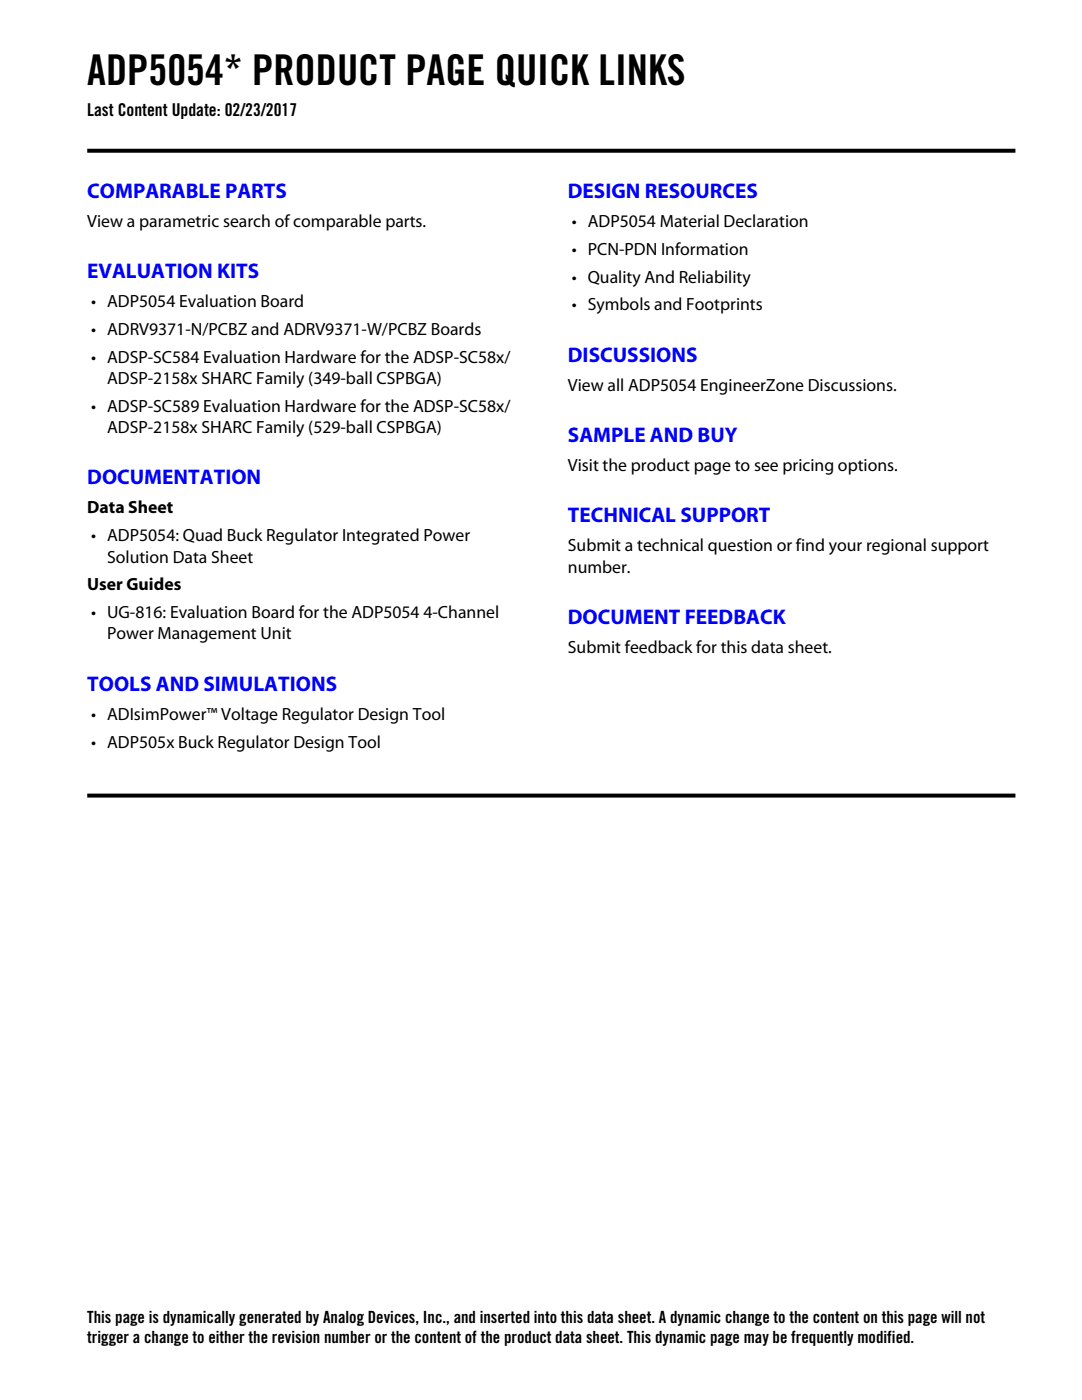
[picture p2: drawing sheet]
<svg xmlns="http://www.w3.org/2000/svg" width="216mm" height="279mm" viewBox="0 0 216 279" stroke-linecap="round" stroke-linejoin="round" font-family="sans-serif">
<defs><g id="words">
<text font-size="8.5" x="17.4" y="17">ADP5054* PRODUCT PAGE QUICK LINKS</text>
<g font-size="4.2" fill="#00f">
<text x="17.4" y="39.5">COMPARABLE PARTS</text>
<text x="113.3" y="39.5">DESIGN RESOURCES</text>
<text x="17.4" y="55.5">EVALUATION KITS</text>
<text x="113.3" y="72.2">DISCUSSIONS</text>
<text x="113.3" y="88.2">SAMPLE AND BUY</text>
<text x="17.4" y="96.7">DOCUMENTATION</text>
<text x="113.3" y="104.2">TECHNICAL SUPPORT</text>
<text x="113.3" y="124.5">DOCUMENT FEEDBACK</text>
<text x="17.4" y="137.8">TOOLS AND SIMULATIONS</text>
</g>
<g font-size="3.5">
<text x="17.4" y="23.1">Last Content Update: 02/23/2017</text>
<text x="17.4" y="45.3">View a parametric search of comparable parts.</text>
<text x="114.1" y="45.3">• ADP5054 Material Declaration</text>
<text x="114.1" y="50.8">• PCN-PDN Information</text>
<text x="114.1" y="56.4">• Quality And Reliability</text>
<text x="18.2" y="61.3">• ADP5054 Evaluation Board</text>
<text x="114.1" y="61.9">• Symbols and Footprints</text>
<text x="18.2" y="66.9">• ADRV9371-N/PCBZ and ADRV9371-W/PCBZ Boards</text>
<text x="18.2" y="72.4">• ADSP-SC584 Evaluation Hardware for the ADSP-SC58x/</text>
<text x="21.4" y="76.7">ADSP-2158x SHARC Family (349-ball CSPBGA)</text>
<text x="113.3" y="78">View all ADP5054 EngineerZone Discussions.</text>
<text x="18.2" y="82.2">• ADSP-SC589 Evaluation Hardware for the ADSP-SC58x/</text>
<text x="21.4" y="86.4">ADSP-2158x SHARC Family (529-ball CSPBGA)</text>
<text x="113.3" y="94">Visit the product page to see pricing options.</text>
<text x="17.4" y="102.5">Data Sheet</text>
<text x="18.2" y="108">• ADP5054: Quad Buck Regulator Integrated Power</text>
<text x="21.4" y="112.3">Solution Data Sheet</text>
<text x="113.3" y="110">Submit a technical question or find your regional support</text>
<text x="17.4" y="117.8">User Guides</text>
<text x="113.3" y="114.3">number.</text>
<text x="18.2" y="123.4">• UG-816: Evaluation Board for the ADP5054 4-Channel</text>
<text x="21.4" y="127.6">Power Management Unit</text>
<text x="113.3" y="130.3">Submit feedback for this data sheet.</text>
<text x="18.2" y="143.6">• ADIsimPower™ Voltage Regulator Design Tool</text>
<text x="18.2" y="149.2">• ADP505x Buck Regulator Design Tool</text>
</g>
<g font-size="3.4">
<text x="17.4" y="264.1">This page is dynamically generated by Analog Devices, Inc., and inserted into this data sheet. A dynamic change to the content on this page will not</text>
<text x="17.4" y="268.1">trigger a change to either the revision number or the content of the product data sheet. This dynamic page may be frequently modified.</text>
</g>
</g></defs>
<g fill="#000">
<path d="M17.4 29.7h92.4l.4 .8h-92.8zM109.8 29.7h92.8v.8h-92.4z"/>
<path d="M17.4 158.4h92.4l.4 .8h-92.8zM109.8 158.4h92.8v.8h-92.4z"/>
</g>
<use href="#words"/>
</svg>
